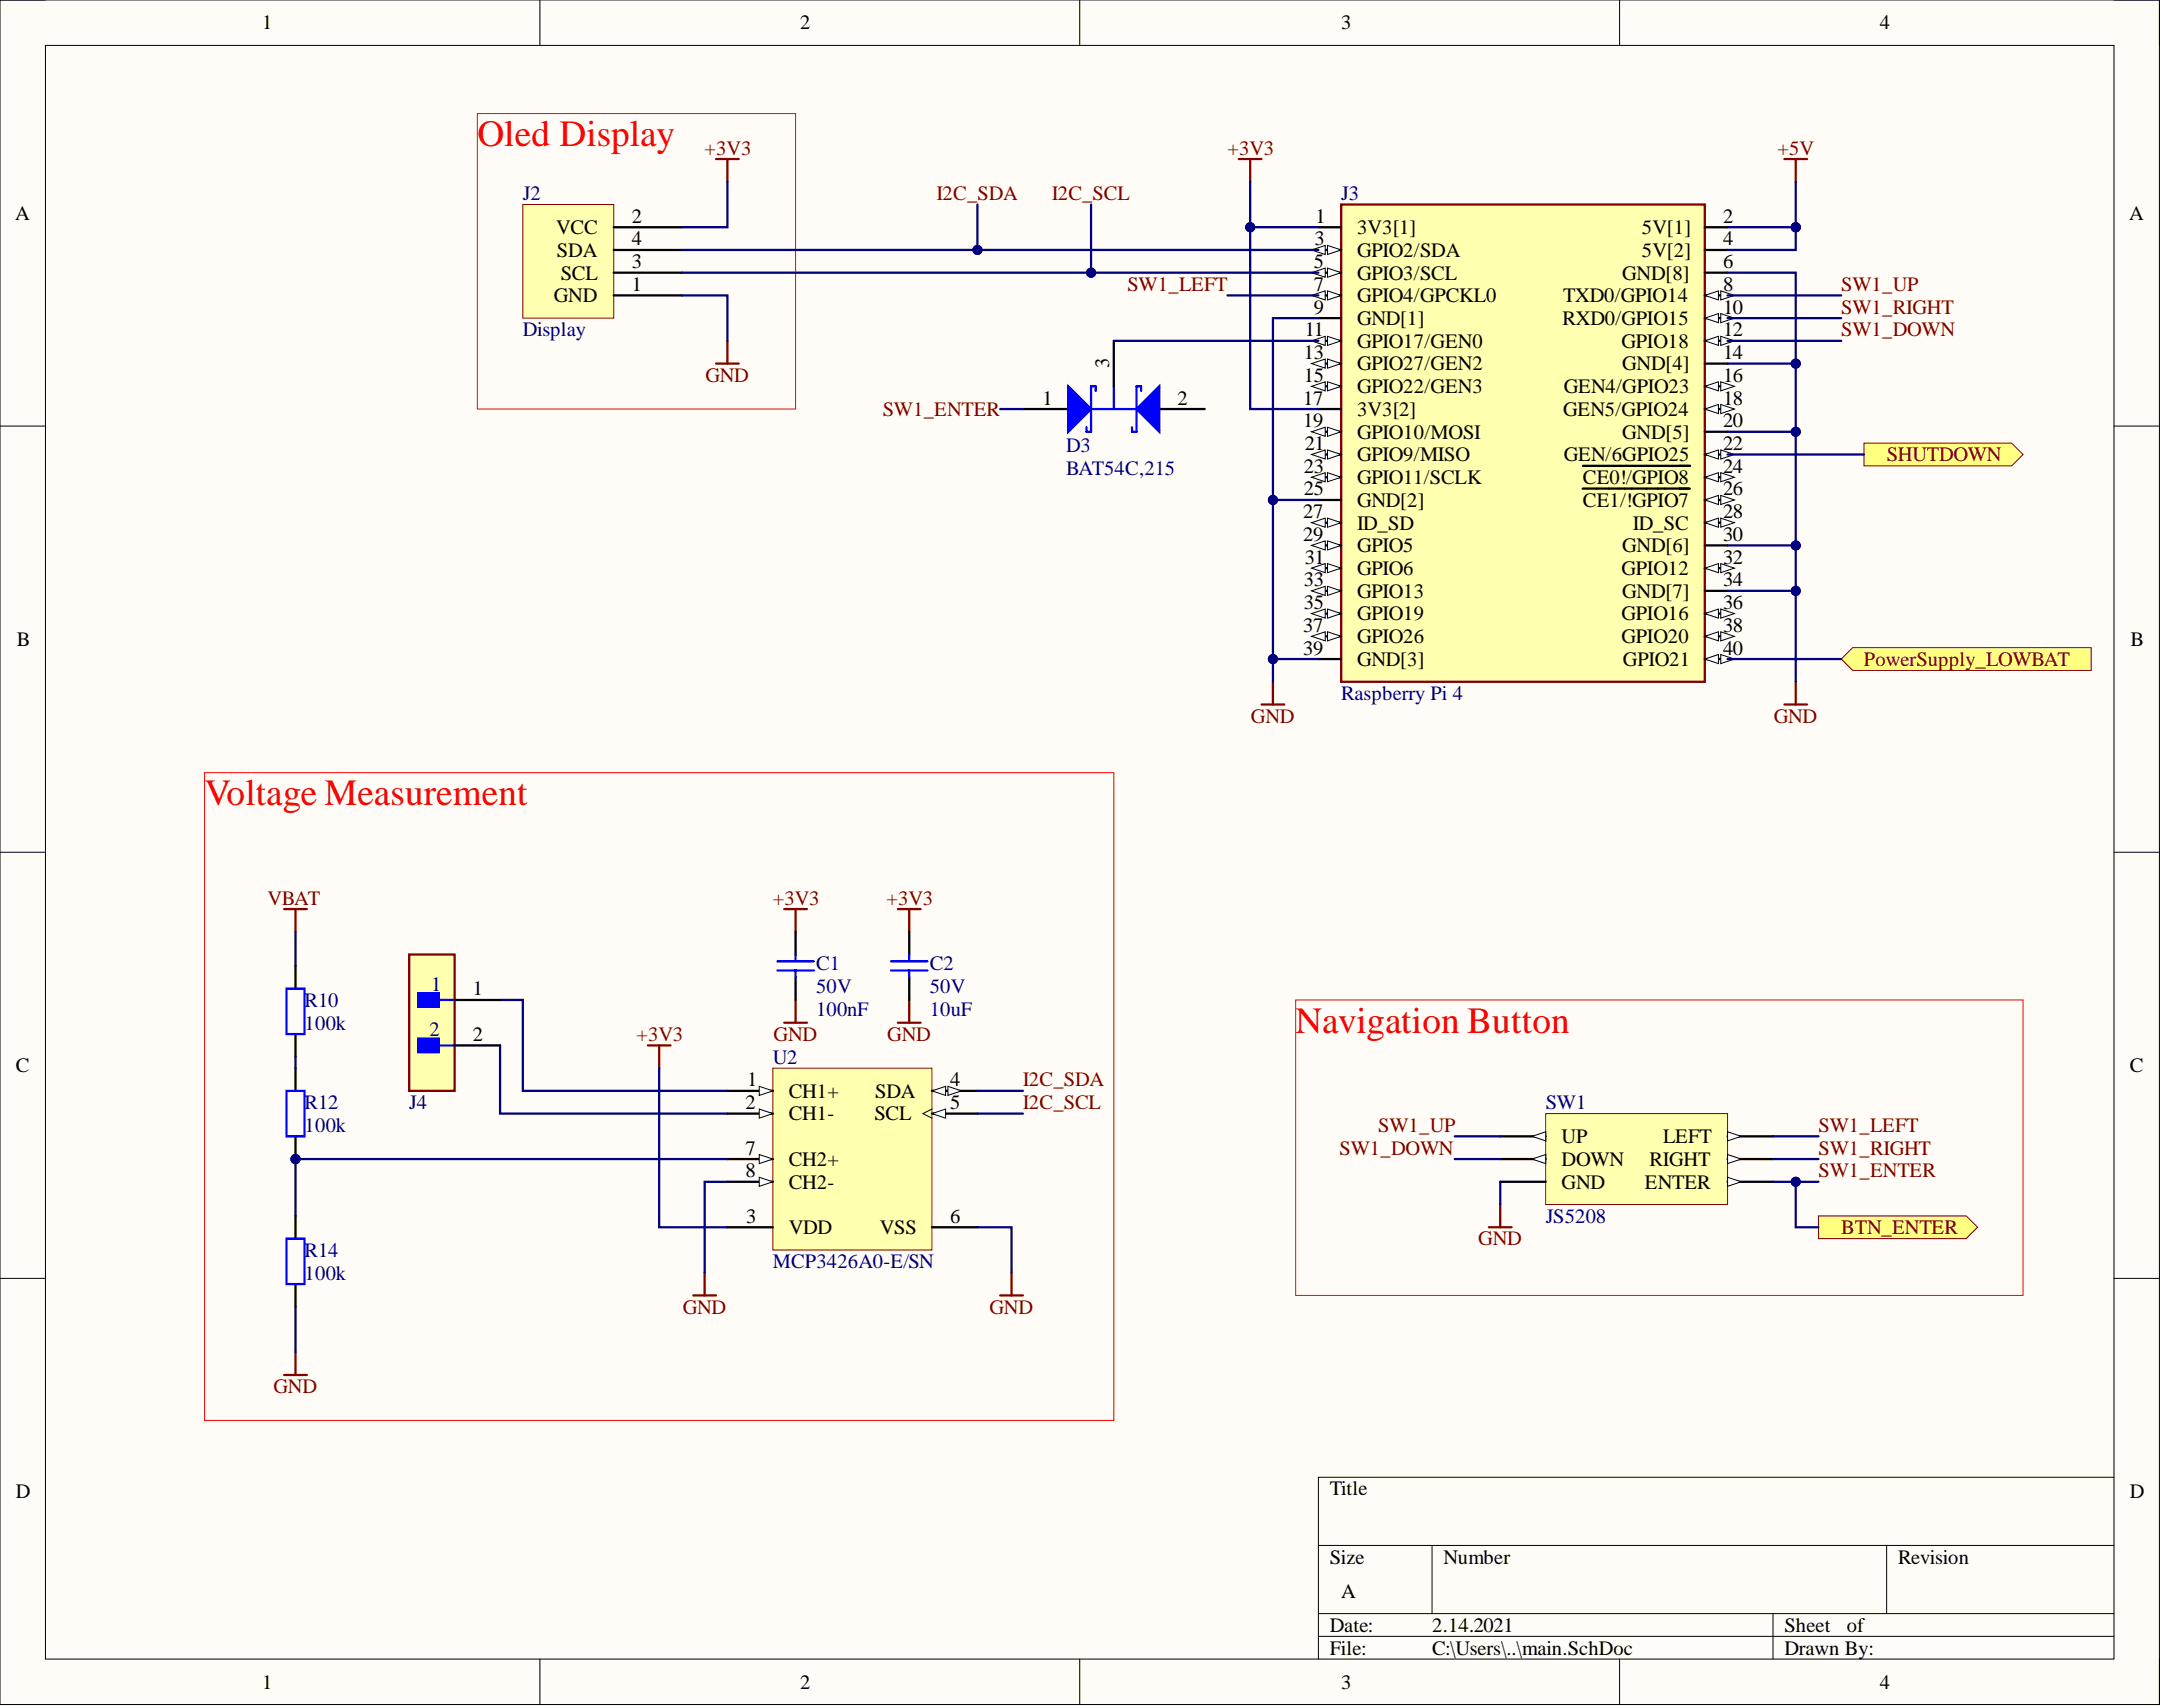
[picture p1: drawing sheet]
<svg xmlns="http://www.w3.org/2000/svg" width="241mm" height="190mm" viewBox="0 0 241 190" stroke-linecap="round" stroke-linejoin="round" font-family="sans-serif">
<defs><g id="words">
<g font-size="4.1" fill="#f00">
<text x="53.3" y="16.3">Oled Display</text>
<text x="22.8" y="89.9">Voltage Measurement</text>
<text x="144.6" y="115.2">Navigation Button</text>
</g>
<g font-size="2.3">
<text x="29.3" y="3.3">1</text>
<text x="89.3" y="3.3">2</text>
<text x="149.7" y="3.3">3</text>
<text x="209.8" y="3.3">4</text>
<text x="1.7" y="24.5">A</text>
<text x="62.1" y="26.1">VCC</text>
<text x="62.2" y="28.7">SDA</text>
<text x="70.5" y="24.9">2</text>
<text x="70.5" y="29.9">3</text>
<text x="70.5" y="27.4">4</text>
<text x="146.6" y="29.9">5</text>
<text x="146.7" y="27.4">3</text>
<text x="146.8" y="24.9">1</text>
<text x="151.5" y="26.1">3V3[1]</text>
<text x="151.5" y="28.7">GPIO2/SDA</text>
<text x="183.3" y="26.1">5V[1]</text>
<text x="183.3" y="28.7">5V[2]</text>
<text x="192.3" y="24.9">2</text>
<text x="192.3" y="27.4">4</text>
<text x="192.3" y="29.9">6</text>
<text x="237.6" y="24.5">A</text>
<text x="61.8" y="33.7">GND</text>
<text x="62.6" y="31.2">SCL</text>
<text x="70.5" y="32.5">1</text>
<text x="146.6" y="32.5">7</text>
<text x="146.6" y="35">9</text>
<text x="151.5" y="31.2">GPIO3/SCL</text>
<text x="151.5" y="33.7">GPIO4/GPCKL0</text>
<text x="174.5" y="33.7">TXD0/GPIO14</text>
<text x="181.1" y="31.2">GND[8]</text>
<text x="192.3" y="32.5">8</text>
<text x="192.3" y="35">10</text>
<text x="123.8" y="41.1" transform="rotate(-90 123.8 41.1)">3</text>
<text x="145.5" y="40.1">13</text>
<text x="145.6" y="37.5">11</text>
<text x="151.5" y="36.3">GND[1]</text>
<text x="151.5" y="38.8">GPIO17/GEN0</text>
<text x="151.5" y="41.3">GPIO27/GEN2</text>
<text x="174.4" y="36.3">RXD0/GPIO15</text>
<text x="181" y="38.8">GPIO18</text>
<text x="181.1" y="41.3">GND[4]</text>
<text x="192.3" y="37.5">12</text>
<text x="192.3" y="40.1">14</text>
<text x="116.4" y="45.1">1</text>
<text x="131.4" y="45.1">2</text>
<text x="145.5" y="45.1">17</text>
<text x="145.5" y="47.7">19</text>
<text x="145.5" y="42.6">15</text>
<text x="151.5" y="43.9">GPIO22/GEN3</text>
<text x="151.5" y="46.4">3V3[2]</text>
<text x="174.5" y="46.4">GEN5/GPIO24</text>
<text x="174.5" y="43.9">GEN4/GPIO23</text>
<text x="192.3" y="42.6">16</text>
<text x="192.3" y="45.1">18</text>
<text x="192.3" y="47.7">20</text>
<text x="145.5" y="52.8">23</text>
<text x="145.6" y="50.2">21</text>
<text x="151.5" y="48.9">GPIO10/MOSI</text>
<text x="151.5" y="51.5">GPIO9/MISO</text>
<text x="174.5" y="51.5">GEN/6GPIO25</text>
<text x="181.1" y="48.9">GND[5]</text>
<text x="192.3" y="50.2">22</text>
<text x="192.3" y="52.8">24</text>
<text x="145.5" y="57.8">27</text>
<text x="145.5" y="55.3">25</text>
<text x="151.5" y="54">GPIO11/SCLK</text>
<text x="151.5" y="56.6">GND[2]</text>
<text x="151.5" y="59.1">ID_SD</text>
<text x="176.7" y="54">CE0!/GPIO8</text>
<text x="176.7" y="56.6">CE1/!GPIO7</text>
<text x="182.2" y="59.1">ID_SC</text>
<text x="192.3" y="55.3">26</text>
<text x="192.3" y="57.8">28</text>
<text x="145.5" y="60.4">29</text>
<text x="145.5" y="65.4">33</text>
<text x="145.6" y="62.9">31</text>
<text x="151.5" y="61.6">GPIO5</text>
<text x="151.5" y="64.2">GPIO6</text>
<text x="181" y="64.2">GPIO12</text>
<text x="181.1" y="61.6">GND[6]</text>
<text x="192.3" y="60.4">30</text>
<text x="192.3" y="62.9">32</text>
<text x="192.3" y="65.4">34</text>
<text x="145.5" y="70.5">37</text>
<text x="145.5" y="68">35</text>
<text x="151.5" y="66.7">GPIO13</text>
<text x="151.5" y="69.2">GPIO19</text>
<text x="151.5" y="71.8">GPIO26</text>
<text x="181" y="69.2">GPIO16</text>
<text x="181" y="71.8">GPIO20</text>
<text x="181.1" y="66.7">GND[7]</text>
<text x="192.3" y="68">36</text>
<text x="192.3" y="70.5">38</text>
<text x="1.9" y="72.1">B</text>
<text x="145.5" y="73">39</text>
<text x="151.5" y="74.3">GND[3]</text>
<text x="181.1" y="74.3">GPIO21</text>
<text x="192.3" y="73">40</text>
<text x="237.8" y="72.1">B</text>
<text x="52.8" y="111.1">1</text>
<text x="1.8" y="119.6">C</text>
<text x="52.8" y="116.2">2</text>
<text x="237.7" y="119.6">C</text>
<text x="83.2" y="123.8">2</text>
<text x="83.4" y="121.2">1</text>
<text x="88" y="122.5">CH1+</text>
<text x="88" y="125">CH1-</text>
<text x="97.6" y="125">SCL</text>
<text x="97.7" y="122.5">SDA</text>
<text x="106" y="121.2">4</text>
<text x="106" y="123.8">5</text>
<text x="83.2" y="128.8">7</text>
<text x="83.2" y="131.4">8</text>
<text x="88" y="130.1">CH2+</text>
<text x="174.3" y="127.6">UP</text>
<text x="174.3" y="130.1">DOWN</text>
<text x="184.1" y="130.1">RIGHT</text>
<text x="185.6" y="127.6">LEFT</text>
<text x="83.3" y="136.5">3</text>
<text x="88" y="137.7">VDD</text>
<text x="88" y="132.6">CH2-</text>
<text x="98.2" y="137.7">VSS</text>
<text x="106" y="136.5">6</text>
<text x="174.3" y="132.6">GND</text>
<text x="183.6" y="132.6">ENTER</text>
<text x="1.8" y="167.2">D</text>
<text x="148.4" y="166.9">Title</text>
<text x="237.7" y="167.2">D</text>
<text x="148.4" y="174.5">Size</text>
<text x="149.7" y="178.3">A</text>
<text x="161.1" y="174.5">Number</text>
<text x="211.8" y="174.5">Revision</text>
<text x="148.4" y="182.1">Date:</text>
<text x="148.4" y="184.6">File:</text>
<text x="159.8" y="182.1">2.14.2021</text>
<text x="159.8" y="184.6">C:\Users\..\main.SchDoc</text>
<text x="199.2" y="182.1">Sheet</text>
<text x="199.2" y="184.6">Drawn By:</text>
<text x="206.1" y="182.1">of</text>
<text x="29.3" y="188.4">1</text>
<text x="89.3" y="188.4">2</text>
<text x="149.7" y="188.4">3</text>
<text x="209.8" y="188.4">4</text>
</g>
<g font-size="2.3" fill="#800000">
<text x="78.6" y="17.2">+3V3</text>
<text x="137" y="17.2">+3V3</text>
<text x="198.4" y="17.2">+5V</text>
<text x="104.5" y="22.3">I2C_SDA</text>
<text x="117.4" y="22.3">I2C_SCL</text>
<text x="125.8" y="32.5">SW1_LEFT</text>
<text x="205.5" y="35">SW1_RIGHT</text>
<text x="205.5" y="32.5">SW1_UP</text>
<text x="205.5" y="37.5">SW1_DOWN</text>
<text x="78.7" y="42.6">GND</text>
<text x="98.5" y="46.4">SW1_ENTER</text>
<text x="210.6" y="51.5">SHUTDOWN</text>
<text x="208" y="74.3">PowerSupply_LOWBAT</text>
<text x="139.6" y="80.7">GND</text>
<text x="198" y="80.7">GND</text>
<text x="29.9" y="100.9">VBAT</text>
<text x="86.3" y="100.9">+3V3</text>
<text x="98.9" y="100.9">+3V3</text>
<text x="71" y="116.2">+3V3</text>
<text x="86.3" y="116.2">GND</text>
<text x="99" y="116.2">GND</text>
<text x="114.2" y="121.2">I2C_SDA</text>
<text x="114.2" y="123.8">I2C_SCL</text>
<text x="149.5" y="128.8">SW1_DOWN</text>
<text x="153.8" y="126.3">SW1_UP</text>
<text x="203" y="126.3">SW1_LEFT</text>
<text x="203" y="128.8">SW1_RIGHT</text>
<text x="203" y="131.4">SW1_ENTER</text>
<text x="205.5" y="137.7">BTN_ENTER</text>
<text x="165" y="139">GND</text>
<text x="76.2" y="146.6">GND</text>
<text x="110.4" y="146.6">GND</text>
<text x="30.5" y="155.5">GND</text>
</g>
<g font-size="2.3" fill="#000080">
<text x="58.4" y="22.3">J2</text>
<text x="149.7" y="22.3">J3</text>
<text x="58.4" y="37.5">Display</text>
<text x="119" y="50.5">D3</text>
<text x="119" y="53">BAT54C,215</text>
<text x="149.7" y="78.1">Raspberry Pi 4</text>
<text x="34" y="112.4">R10</text>
<text x="48.1" y="110.6">1</text>
<text x="91.1" y="110.8">50V</text>
<text x="91.1" y="113.4">100nF</text>
<text x="91.1" y="108.3">C1</text>
<text x="103.8" y="110.8">50V</text>
<text x="103.8" y="113.4">10uF</text>
<text x="103.8" y="108.3">C2</text>
<text x="34" y="114.9">100k</text>
<text x="47.9" y="115.7">2</text>
<text x="86.3" y="118.7">U2</text>
<text x="34" y="123.8">R12</text>
<text x="45.7" y="123.8">J4</text>
<text x="172.5" y="123.8">SW1</text>
<text x="34" y="126.3">100k</text>
<text x="172.5" y="136.5">JS5208</text>
<text x="34" y="142.8">100k</text>
<text x="34" y="140.3">R14</text>
<text x="86.3" y="141.5">MCP3426A0-E/SN</text>
</g>
</g></defs>
<path d="M0 0h241v190.2h-241z" fill-rule="evenodd" fill="#fffcf8"/>
<path d="M0 0h241v190.2h-241z" fill="none" stroke="#000" stroke-width=".11"/>
<path d="M5.1 5.1h230.8v180.1h-230.8z" fill-rule="evenodd" fill="#fffcf8"/>
<g fill="none" stroke="#000" stroke-width=".11">
<path d="M0 0h5.1M60.3 0v5.1M120.5 0v5.1M180.8 0v5.1M235.9 0h5.1v5.1M5.1 5.1h230.8v180.1h-230.8zM0 47.6h5.1M235.9 47.6h5.1M0 95.1h5.1M235.9 95.1h5.1M0 142.7h5.1M235.9 142.7h5.1"/>
<path d="M147.1 172.5h88.8M159.8 172.5v7.6M210.6 172.5v7.6M235.9 164.9h-88.8v20.3M60.3 185.2v5M120.5 185.2v5M147.1 180.1h88.8M147.1 182.6h88.8M180.8 185.2v5M197.9 180.1v5.1M241 185.2v5"/>
</g>
<path d="M149.7 22.8h40.6v53.3h-40.6z" fill-rule="evenodd" fill="#ffffb0"/>
<path d="M149.7 22.8h40.6v53.3h-40.6z" fill="none" stroke="#800000" stroke-width=".25"/>
<path d="M147.1 25.4h2.6M147.1 27.9h2.6" fill="none" stroke="#000" stroke-width=".25"/>
<path d="M148.2 27.4l1.5 .5-1.5 .5z" fill="#f8fcff"/>
<path d="M148.2 27.4l1.5 .5-1.5 .5z" fill="none" stroke="#000" stroke-width=".11"/>
<path d="M146.4 27.9l1.5-.5v1z" fill="#f8fcff"/>
<path d="M146.4 27.9l1.5-.5v1z" fill="none" stroke="#000" stroke-width=".11"/>
<path d="M147.1 30.4h2.6" fill="none" stroke="#000" stroke-width=".25"/>
<path d="M148.2 29.9l1.5 .5-1.5 .5z" fill="#f8fcff"/>
<path d="M148.2 29.9l1.5 .5-1.5 .5z" fill="none" stroke="#000" stroke-width=".11"/>
<path d="M146.4 30.4l1.5-.5v1z" fill="#f8fcff"/>
<path d="M146.4 30.4l1.5-.5v1z" fill="none" stroke="#000" stroke-width=".11"/>
<path d="M147.1 33h2.6" fill="none" stroke="#000" stroke-width=".25"/>
<path d="M148.2 32.5l1.5 .5-1.5 .5z" fill="#f8fcff"/>
<path d="M148.2 32.5l1.5 .5-1.5 .5z" fill="none" stroke="#000" stroke-width=".11"/>
<path d="M146.4 33l1.5-.5v1z" fill="#f8fcff"/>
<path d="M146.4 33l1.5-.5v1z" fill="none" stroke="#000" stroke-width=".11"/>
<path d="M147.1 35.5h2.6M147.1 38h2.6" fill="none" stroke="#000" stroke-width=".25"/>
<path d="M148.2 37.5l1.5 .5-1.5 .5z" fill="#f8fcff"/>
<path d="M148.2 37.5l1.5 .5-1.5 .5z" fill="none" stroke="#000" stroke-width=".11"/>
<path d="M146.4 38l1.5-.5v1z" fill="#f8fcff"/>
<path d="M146.4 38l1.5-.5v1z" fill="none" stroke="#000" stroke-width=".11"/>
<path d="M147.1 40.6h2.6" fill="none" stroke="#000" stroke-width=".25"/>
<path d="M148.2 40.1l1.5 .5-1.5 .5z" fill="#f8fcff"/>
<path d="M148.2 40.1l1.5 .5-1.5 .5z" fill="none" stroke="#000" stroke-width=".11"/>
<path d="M146.4 40.6l1.5-.5v1z" fill="#f8fcff"/>
<path d="M146.4 40.6l1.5-.5v1z" fill="none" stroke="#000" stroke-width=".11"/>
<path d="M147.1 43.1h2.6" fill="none" stroke="#000" stroke-width=".25"/>
<path d="M148.2 42.6l1.5 .5-1.5 .5z" fill="#f8fcff"/>
<path d="M148.2 42.6l1.5 .5-1.5 .5z" fill="none" stroke="#000" stroke-width=".11"/>
<path d="M146.4 43.1l1.5-.5v1z" fill="#f8fcff"/>
<path d="M146.4 43.1l1.5-.5v1z" fill="none" stroke="#000" stroke-width=".11"/>
<path d="M147.1 45.6h2.6M147.1 48.2h2.6" fill="none" stroke="#000" stroke-width=".25"/>
<path d="M148.2 47.7l1.5 .5-1.5 .5z" fill="#f8fcff"/>
<path d="M148.2 47.7l1.5 .5-1.5 .5z" fill="none" stroke="#000" stroke-width=".11"/>
<path d="M146.4 48.2l1.5-.5v1z" fill="#f8fcff"/>
<path d="M146.4 48.2l1.5-.5v1z" fill="none" stroke="#000" stroke-width=".11"/>
<path d="M147.1 50.7h2.6" fill="none" stroke="#000" stroke-width=".25"/>
<path d="M148.2 50.2l1.5 .5-1.5 .5z" fill="#f8fcff"/>
<path d="M148.2 50.2l1.5 .5-1.5 .5z" fill="none" stroke="#000" stroke-width=".11"/>
<path d="M146.4 50.7l1.5-.5v1z" fill="#f8fcff"/>
<path d="M146.4 50.7l1.5-.5v1z" fill="none" stroke="#000" stroke-width=".11"/>
<path d="M147.1 53.3h2.6" fill="none" stroke="#000" stroke-width=".25"/>
<path d="M148.2 52.8l1.5 .5-1.5 .5z" fill="#f8fcff"/>
<path d="M148.2 52.8l1.5 .5-1.5 .5z" fill="none" stroke="#000" stroke-width=".11"/>
<path d="M146.4 53.3l1.5-.5v1z" fill="#f8fcff"/>
<path d="M146.4 53.3l1.5-.5v1z" fill="none" stroke="#000" stroke-width=".11"/>
<path d="M147.1 55.8h2.6M147.1 58.3h2.6" fill="none" stroke="#000" stroke-width=".25"/>
<path d="M148.2 57.8l1.5 .5-1.5 .5z" fill="#f8fcff"/>
<path d="M148.2 57.8l1.5 .5-1.5 .5z" fill="none" stroke="#000" stroke-width=".11"/>
<path d="M146.4 58.3l1.5-.5v1z" fill="#f8fcff"/>
<path d="M146.4 58.3l1.5-.5v1z" fill="none" stroke="#000" stroke-width=".11"/>
<path d="M147.1 60.9h2.6" fill="none" stroke="#000" stroke-width=".25"/>
<path d="M148.2 60.4l1.5 .5-1.5 .5z" fill="#f8fcff"/>
<path d="M148.2 60.4l1.5 .5-1.5 .5z" fill="none" stroke="#000" stroke-width=".11"/>
<path d="M146.4 60.9l1.5-.5v1z" fill="#f8fcff"/>
<path d="M146.4 60.9l1.5-.5v1z" fill="none" stroke="#000" stroke-width=".11"/>
<path d="M147.1 63.4h2.6" fill="none" stroke="#000" stroke-width=".25"/>
<path d="M148.2 62.9l1.5 .5-1.5 .5z" fill="#f8fcff"/>
<path d="M148.2 62.9l1.5 .5-1.5 .5z" fill="none" stroke="#000" stroke-width=".11"/>
<path d="M146.4 63.4l1.5-.5v1z" fill="#f8fcff"/>
<path d="M146.4 63.4l1.5-.5v1z" fill="none" stroke="#000" stroke-width=".11"/>
<path d="M147.1 65.9h2.6" fill="none" stroke="#000" stroke-width=".25"/>
<path d="M148.2 65.4l1.5 .5-1.5 .5z" fill="#f8fcff"/>
<path d="M148.2 65.4l1.5 .5-1.5 .5z" fill="none" stroke="#000" stroke-width=".11"/>
<path d="M146.4 65.9l1.5-.5v1z" fill="#f8fcff"/>
<path d="M146.4 65.9l1.5-.5v1z" fill="none" stroke="#000" stroke-width=".11"/>
<path d="M147.1 68.5h2.6" fill="none" stroke="#000" stroke-width=".25"/>
<path d="M148.2 68l1.5 .5-1.5 .5z" fill="#f8fcff"/>
<path d="M148.2 68l1.5 .5-1.5 .5z" fill="none" stroke="#000" stroke-width=".11"/>
<path d="M146.4 68.5l1.5-.5v1z" fill="#f8fcff"/>
<path d="M146.4 68.5l1.5-.5v1z" fill="none" stroke="#000" stroke-width=".11"/>
<path d="M147.1 71h2.6" fill="none" stroke="#000" stroke-width=".25"/>
<path d="M148.2 70.5l1.5 .5-1.5 .5z" fill="#f8fcff"/>
<path d="M148.2 70.5l1.5 .5-1.5 .5z" fill="none" stroke="#000" stroke-width=".11"/>
<path d="M146.4 71l1.5-.5v1z" fill="#f8fcff"/>
<path d="M146.4 71l1.5-.5v1z" fill="none" stroke="#000" stroke-width=".11"/>
<path d="M190.3 25.4h2.5M190.3 27.9h2.5M190.3 30.4h2.5M190.3 33h2.5M147.1 73.6h2.6" fill="none" stroke="#000" stroke-width=".25"/>
<path d="M190.3 33l1.5-.5v1z" fill="#f8fcff"/>
<path d="M190.3 33l1.5-.5v1z" fill="none" stroke="#000" stroke-width=".11"/>
<path d="M192.1 32.5l1.5 .5-1.5 .5z" fill="#f8fcff"/>
<path d="M192.1 32.5l1.5 .5-1.5 .5z" fill="none" stroke="#000" stroke-width=".11"/>
<path d="M190.3 35.5h2.5" fill="none" stroke="#000" stroke-width=".25"/>
<path d="M190.3 35.5l1.5-.5v1z" fill="#f8fcff"/>
<path d="M190.3 35.5l1.5-.5v1z" fill="none" stroke="#000" stroke-width=".11"/>
<path d="M192.1 35l1.5 .5-1.5 .5z" fill="#f8fcff"/>
<path d="M192.1 35l1.5 .5-1.5 .5z" fill="none" stroke="#000" stroke-width=".11"/>
<path d="M190.3 38h2.5" fill="none" stroke="#000" stroke-width=".25"/>
<path d="M190.3 38l1.5-.5v1z" fill="#f8fcff"/>
<path d="M190.3 38l1.5-.5v1z" fill="none" stroke="#000" stroke-width=".11"/>
<path d="M192.1 37.5l1.5 .5-1.5 .5z" fill="#f8fcff"/>
<path d="M192.1 37.5l1.5 .5-1.5 .5z" fill="none" stroke="#000" stroke-width=".11"/>
<path d="M190.3 40.6h2.5M190.3 43.1h2.5" fill="none" stroke="#000" stroke-width=".25"/>
<path d="M190.3 43.1l1.5-.5v1z" fill="#f8fcff"/>
<path d="M190.3 43.1l1.5-.5v1z" fill="none" stroke="#000" stroke-width=".11"/>
<path d="M192.1 42.6l1.5 .5-1.5 .5z" fill="#f8fcff"/>
<path d="M192.1 42.6l1.5 .5-1.5 .5z" fill="none" stroke="#000" stroke-width=".11"/>
<path d="M190.3 45.6h2.5" fill="none" stroke="#000" stroke-width=".25"/>
<path d="M190.3 45.6l1.5-.5v1.1z" fill="#f8fcff"/>
<path d="M190.3 45.6l1.5-.5v1.1z" fill="none" stroke="#000" stroke-width=".11"/>
<path d="M192.1 45.1l1.5 .5-1.5 .6z" fill="#f8fcff"/>
<path d="M192.1 45.1l1.5 .5-1.5 .6z" fill="none" stroke="#000" stroke-width=".11"/>
<path d="M190.3 48.2h2.5M190.3 50.7h2.5" fill="none" stroke="#000" stroke-width=".25"/>
<path d="M190.3 50.7l1.5-.5v1z" fill="#f8fcff"/>
<path d="M190.3 50.7l1.5-.5v1z" fill="none" stroke="#000" stroke-width=".11"/>
<path d="M192.1 50.2l1.5 .5-1.5 .5z" fill="#f8fcff"/>
<path d="M192.1 50.2l1.5 .5-1.5 .5z" fill="none" stroke="#000" stroke-width=".11"/>
<path d="M190.3 53.3h2.5" fill="none" stroke="#000" stroke-width=".25"/>
<path d="M190.3 53.3l1.5-.5v1z" fill="#f8fcff"/>
<path d="M190.3 53.3l1.5-.5v1z" fill="none" stroke="#000" stroke-width=".11"/>
<path d="M192.1 52.8l1.5 .5-1.5 .5z" fill="#f8fcff"/>
<path d="M192.1 52.8l1.5 .5-1.5 .5z" fill="none" stroke="#000" stroke-width=".11"/>
<path d="M176.7 52h11.9M190.3 55.8h2.5" fill="none" stroke="#000" stroke-width=".25"/>
<path d="M190.3 55.8l1.5-.5v1z" fill="#f8fcff"/>
<path d="M190.3 55.8l1.5-.5v1z" fill="none" stroke="#000" stroke-width=".11"/>
<path d="M192.1 55.3l1.5 .5-1.5 .5z" fill="#f8fcff"/>
<path d="M192.1 55.3l1.5 .5-1.5 .5z" fill="none" stroke="#000" stroke-width=".11"/>
<path d="M176.6 54.5h12M190.3 58.3h2.5" fill="none" stroke="#000" stroke-width=".25"/>
<path d="M190.3 58.3l1.5-.5v1z" fill="#f8fcff"/>
<path d="M190.3 58.3l1.5-.5v1z" fill="none" stroke="#000" stroke-width=".11"/>
<path d="M192.1 57.8l1.5 .5-1.5 .5z" fill="#f8fcff"/>
<path d="M192.1 57.8l1.5 .5-1.5 .5z" fill="none" stroke="#000" stroke-width=".11"/>
<path d="M190.3 60.9h2.5M190.3 63.4h2.5" fill="none" stroke="#000" stroke-width=".25"/>
<path d="M190.3 63.4l1.5-.5v1z" fill="#f8fcff"/>
<path d="M190.3 63.4l1.5-.5v1z" fill="none" stroke="#000" stroke-width=".11"/>
<path d="M192.1 62.9l1.5 .5-1.5 .5z" fill="#f8fcff"/>
<path d="M192.1 62.9l1.5 .5-1.5 .5z" fill="none" stroke="#000" stroke-width=".11"/>
<path d="M190.3 65.9h2.5M190.3 68.5h2.5" fill="none" stroke="#000" stroke-width=".25"/>
<path d="M190.3 68.5l1.5-.5v1z" fill="#f8fcff"/>
<path d="M190.3 68.5l1.5-.5v1z" fill="none" stroke="#000" stroke-width=".11"/>
<path d="M192.1 68l1.5 .5-1.5 .5z" fill="#f8fcff"/>
<path d="M192.1 68l1.5 .5-1.5 .5z" fill="none" stroke="#000" stroke-width=".11"/>
<path d="M190.3 71h2.5" fill="none" stroke="#000" stroke-width=".25"/>
<path d="M190.3 71l1.5-.5v1z" fill="#f8fcff"/>
<path d="M190.3 71l1.5-.5v1z" fill="none" stroke="#000" stroke-width=".11"/>
<path d="M192.1 70.5l1.5 .5-1.5 .5z" fill="#f8fcff"/>
<path d="M192.1 70.5l1.5 .5-1.5 .5z" fill="none" stroke="#000" stroke-width=".11"/>
<path d="M190.3 73.6h2.5" fill="none" stroke="#000" stroke-width=".25"/>
<path d="M190.3 73.6l1.5-.6v1.1z" fill="#f8fcff"/>
<path d="M190.3 73.6l1.5-.6v1.1z" fill="none" stroke="#000" stroke-width=".11"/>
<path d="M192.1 73l1.5 .6-1.5 .5z" fill="#f8fcff"/>
<path d="M192.1 73l1.5 .6-1.5 .5z" fill="none" stroke="#000" stroke-width=".11"/>
<path d="M138.3 17.7h2.5M139.5 17.7v2.6M199.2 17.7h2.5M200.4 17.7v2.6M140.8 78.6h2.5M142.1 76.1v2.5M199.2 78.6h2.5M200.4 76.1v2.5" fill="none" stroke="#800000" stroke-width=".25"/>
<path d="M58.4 22.8h10.1v12.7h-10.1z" fill-rule="evenodd" fill="#ffffb0"/>
<path d="M58.4 22.8h10.1v12.7h-10.1z" fill="none" stroke="#800000" stroke-width=".11"/>
<path d="M68.5 33h7.6M68.5 25.4h7.6M68.5 30.4h7.6M68.5 27.9h7.6" fill="none" stroke="#000" stroke-width=".25"/>
<path d="M79.9 17.7h2.6M81.2 17.7v2.6M81.2 38v2.6M79.9 40.6h2.6" fill="none" stroke="#800000" stroke-width=".25"/>
<path d="M86.3 119.2h17.7v20.3h-17.7z" fill-rule="evenodd" fill="#ffffb0"/>
<path d="M86.3 119.2h17.7v20.3h-17.7z" fill="none" stroke="#800000" stroke-width=".11"/>
<path d="M104 137h5.1M104 121.7h5.1" fill="none" stroke="#000" stroke-width=".25"/>
<path d="M104 121.7l1.5-.5v1z" fill="#f8fcff"/>
<path d="M104 121.7l1.5-.5v1z" fill="none" stroke="#000" stroke-width=".11"/>
<path d="M105.8 121.2l1.5 .5-1.5 .5z" fill="#f8fcff"/>
<path d="M105.8 121.2l1.5 .5-1.5 .5z" fill="none" stroke="#000" stroke-width=".11"/>
<path d="M104 124.3h5.1" fill="none" stroke="#000" stroke-width=".25"/>
<path d="M104 124.3l1.5-.5v1z" fill="#f8fcff"/>
<path d="M104 124.3l1.5-.5v1zM104 123.8l-1 .5 1 .5" fill="none" stroke="#000" stroke-width=".11"/>
<path d="M81.2 137h5.1M81.2 129.4h5.1" fill="none" stroke="#000" stroke-width=".25"/>
<path d="M84.7 128.8l1.6 .6-1.6 .5z" fill="#f8fcff"/>
<path d="M84.7 128.8l1.6 .6-1.6 .5z" fill="none" stroke="#000" stroke-width=".11"/>
<path d="M81.2 121.7h5.1" fill="none" stroke="#000" stroke-width=".25"/>
<path d="M84.7 121.2l1.6 .5-1.6 .5z" fill="#f8fcff"/>
<path d="M84.7 121.2l1.6 .5-1.6 .5z" fill="none" stroke="#000" stroke-width=".11"/>
<path d="M81.2 124.3h5.1" fill="none" stroke="#000" stroke-width=".25"/>
<path d="M84.7 123.8l1.6 .5-1.6 .5z" fill="#f8fcff"/>
<path d="M84.7 123.8l1.6 .5-1.6 .5z" fill="none" stroke="#000" stroke-width=".11"/>
<path d="M81.2 131.9h5.1" fill="none" stroke="#000" stroke-width=".25"/>
<path d="M84.7 131.4l1.6 .5-1.6 .5z" fill="#f8fcff"/>
<path d="M84.7 131.4l1.6 .5-1.6 .5z" fill="none" stroke="#000" stroke-width=".11"/>
<g fill="none" stroke="#800000" stroke-width=".25">
<path d="M31.7 101.5h2.5M33 101.5v2.5M72.3 116.7h2.5M73.6 116.7v2.5M87.5 101.5h2.6M87.5 114.1h2.6M88.8 101.5v2.5M88.8 111.6v2.5M100.2 101.5h2.5M100.2 114.1h2.5M101.5 101.5v2.5M101.5 111.6v2.5"/>
<path d="M31.7 153.4h2.5M33 150.9v2.5M77.4 144.6h2.5M78.6 142v2.6M111.6 144.6h2.6M112.9 142v2.6"/>
</g>
<path d="M22.8 86.2h101.5v72.3h-101.5z" fill="none" stroke="#f00" stroke-width=".11"/>
<path d="M172.5 124.3h20.3v10.1h-20.3z" fill-rule="evenodd" fill="#ffffb0"/>
<path d="M172.5 124.3h20.3v10.1h-20.3z" fill="none" stroke="#800000" stroke-width=".11"/>
<path d="M167.4 126.8h5.1" fill="none" stroke="#000" stroke-width=".25"/>
<path d="M171 126.8l1.5-.5v1z" fill="#f8fcff"/>
<path d="M171 126.8l1.5-.5v1z" fill="none" stroke="#000" stroke-width=".11"/>
<path d="M167.4 129.4h5.1" fill="none" stroke="#000" stroke-width=".25"/>
<path d="M171 129.4l1.5-.6v1.1z" fill="#f8fcff"/>
<path d="M171 129.4l1.5-.6v1.1z" fill="none" stroke="#000" stroke-width=".11"/>
<path d="M167.4 131.9h5.1M192.8 126.8h5.1" fill="none" stroke="#000" stroke-width=".25"/>
<path d="M192.8 126.3l1.5 .5-1.5 .5z" fill="#f8fcff"/>
<path d="M192.8 126.3l1.5 .5-1.5 .5z" fill="none" stroke="#000" stroke-width=".11"/>
<path d="M192.8 129.4h5.1" fill="none" stroke="#000" stroke-width=".25"/>
<path d="M192.8 128.8l1.5 .6-1.5 .5z" fill="#f8fcff"/>
<path d="M192.8 128.8l1.5 .6-1.5 .5z" fill="none" stroke="#000" stroke-width=".11"/>
<path d="M192.8 131.9h5.1" fill="none" stroke="#000" stroke-width=".25"/>
<path d="M192.8 131.4l1.5 .5-1.5 .5z" fill="#f8fcff"/>
<path d="M192.8 131.4l1.5 .5-1.5 .5z" fill="none" stroke="#000" stroke-width=".11"/>
<path d="M166.2 137h2.5M167.4 134.4v2.6" fill="none" stroke="#800000" stroke-width=".25"/>
<path d="M205.5 73.6l1.3-1.3h26.6v2.5h-26.6z" fill-rule="evenodd" fill="#ffff80"/>
<path d="M205.5 73.6l1.3-1.3h26.6v2.5h-26.6z" fill="none" stroke="#800000" stroke-width=".11"/>
<path d="M208 49.5h16.5l1.3 1.2-1.3 1.3h-16.5z" fill-rule="evenodd" fill="#ffff80"/>
<path d="M208 49.5h16.5l1.3 1.2-1.3 1.3h-16.5z" fill="none" stroke="#800000" stroke-width=".11"/>
<path d="M203 135.7h16.4l1.3 1.3-1.3 1.2h-16.4z" fill-rule="evenodd" fill="#ffff80"/>
<path d="M203 135.7h16.4l1.3 1.3-1.3 1.2h-16.4z" fill="none" stroke="#800000" stroke-width=".11"/>
<path d="M53.3 12.7h35.5v32.9h-35.5zM144.6 111.6h81.2v33h-81.2z" fill="none" stroke="#f00" stroke-width=".11"/>
<path d="M33 107.8v2.5M33 115.4v2.5M33 135.7v2.5M33 143.3v2.5" fill="none" stroke="#000" stroke-width=".25"/>
<path d="M32 110.3h2v5.1h-2zM32 138.2h2v5.1h-2z" fill="none" stroke="#00f" stroke-width=".25"/>
<circle cx="33" cy="129.4" r=".51" fill="#000080"/>
<circle cx="33" cy="129.4" r=".51" fill="none" stroke="#000080" stroke-width=".11"/>
<path d="M33 119.2v2.5M33 126.8v2.6" fill="none" stroke="#000" stroke-width=".25"/>
<circle cx="33" cy="129.4" r=".51" fill="#000080"/>
<circle cx="33" cy="129.4" r=".51" fill="none" stroke="#000080" stroke-width=".11"/>
<path d="M124.3 43.1v2.5M86.8 107.3h4M86.8 108.3h4M88.8 106.5v.8M88.8 108.3v.8M99.5 107.3h4M99.5 108.3h4M101.5 106.5v.8M101.5 108.3v.8M32 121.7h2v5.1h-2z" fill="none" stroke="#00f" stroke-width=".25"/>
<path d="M124.3 38v5.1M114.2 45.6h5M88.8 104v2.5M88.8 109.1v2.5M101.5 104v2.5M101.5 109.1v2.5" fill="none" stroke="#000" stroke-width=".25"/>
<path d="M119.2 43.1l2.6 2.5-2.6 2.6z" fill="#00f"/>
<path d="M119.2 43.1l2.6 2.5-2.6 2.6z" fill="none" stroke="#00f" stroke-width=".25"/>
<path d="M129.4 45.6h5.1" fill="none" stroke="#000" stroke-width=".25"/>
<path d="M126.8 45.6l2.6-2.5v5.1z" fill="#00f"/>
<path d="M121.8 45.6h5M122.3 43.6v-.5h-.5v5.1h-.5v-.5M126.8 45.6l2.6-2.5v5.1zM127.4 43.6v-.5h-.6v5.1h-.5v-.5" fill="none" stroke="#00f" stroke-width=".25"/>
<path d="M55.8 111.6h2.6v10.1h22.8M81.2 129.4h-48.2v6.3" fill="none" stroke="#000080" stroke-width=".25"/>
<circle cx="33" cy="129.4" r=".51" fill="#000080"/>
<circle cx="33" cy="129.4" r=".51" fill="none" stroke="#000080" stroke-width=".11"/>
<path d="M76.1 33h5.1v5M76.1 30.4h71M55.8 116.7v7.6h25.4M73.6 119.2v17.8h7.6" fill="none" stroke="#000080" stroke-width=".25"/>
<circle cx="121.8" cy="30.4" r=".51" fill="#000080"/>
<circle cx="121.8" cy="30.4" r=".51" fill="none" stroke="#000080" stroke-width=".11"/>
<path d="M76.1 27.9h71" fill="none" stroke="#000080" stroke-width=".25"/>
<circle cx="109.1" cy="27.9" r=".51" fill="#000080"/>
<circle cx="109.1" cy="27.9" r=".51" fill="none" stroke="#000080" stroke-width=".11"/>
<path d="M81.2 20.3v5.1h-5.1M124.3 38h22.8M137 33h10.1M139.5 25.4v20.2h7.6M111.6 45.6h2.6M81.2 131.9h-2.6v10.1M109.1 137h3.8v5M109.1 124.3h5.1M109.1 121.7h5.1" fill="none" stroke="#000080" stroke-width=".25"/>
<circle cx="139.5" cy="25.4" r=".51" fill="#000080"/>
<circle cx="139.5" cy="25.4" r=".51" fill="none" stroke="#000080" stroke-width=".11"/>
<path d="M139.5 20.3v5.1h7.6" fill="none" stroke="#000080" stroke-width=".25"/>
<circle cx="139.5" cy="25.4" r=".51" fill="#000080"/>
<circle cx="139.5" cy="25.4" r=".51" fill="none" stroke="#000080" stroke-width=".11"/>
<path d="M142.1 73.6h5" fill="none" stroke="#000080" stroke-width=".25"/>
<circle cx="142.1" cy="73.6" r=".51" fill="#000080"/>
<circle cx="142.1" cy="73.6" r=".51" fill="none" stroke="#000080" stroke-width=".11"/>
<path d="M142.1 55.8h5" fill="none" stroke="#000080" stroke-width=".25"/>
<circle cx="142.1" cy="55.8" r=".51" fill="#000080"/>
<circle cx="142.1" cy="55.8" r=".51" fill="none" stroke="#000080" stroke-width=".11"/>
<path d="M147.1 35.5h-5v40.6" fill="none" stroke="#000080" stroke-width=".25"/>
<circle cx="142.1" cy="55.8" r=".51" fill="#000080"/>
<circle cx="142.1" cy="55.8" r=".51" fill="none" stroke="#000080" stroke-width=".11"/>
<circle cx="142.1" cy="73.6" r=".51" fill="#000080"/>
<circle cx="142.1" cy="73.6" r=".51" fill="none" stroke="#000080" stroke-width=".11"/>
<path d="M192.8 73.6h12.7M192.8 65.9h7.6M162.4 129.4h5M162.4 126.8h5" fill="none" stroke="#000080" stroke-width=".25"/>
<circle cx="200.4" cy="65.9" r=".51" fill="#000080"/>
<circle cx="200.4" cy="65.9" r=".51" fill="none" stroke="#000080" stroke-width=".11"/>
<path d="M192.8 60.9h7.6" fill="none" stroke="#000080" stroke-width=".25"/>
<circle cx="200.4" cy="60.9" r=".51" fill="#000080"/>
<circle cx="200.4" cy="60.9" r=".51" fill="none" stroke="#000080" stroke-width=".11"/>
<path d="M192.8 50.7h15.2M192.8 48.2h7.6" fill="none" stroke="#000080" stroke-width=".25"/>
<circle cx="200.4" cy="48.2" r=".51" fill="#000080"/>
<circle cx="200.4" cy="48.2" r=".51" fill="none" stroke="#000080" stroke-width=".11"/>
<path d="M192.8 40.6h7.6" fill="none" stroke="#000080" stroke-width=".25"/>
<circle cx="200.4" cy="40.6" r=".51" fill="#000080"/>
<circle cx="200.4" cy="40.6" r=".51" fill="none" stroke="#000080" stroke-width=".11"/>
<path d="M192.8 30.4h7.6v45.7M192.8 38h12.7M192.8 35.5h12.7M192.8 33h12.7" fill="none" stroke="#000080" stroke-width=".25"/>
<circle cx="200.4" cy="40.6" r=".51" fill="#000080"/>
<circle cx="200.4" cy="40.6" r=".51" fill="none" stroke="#000080" stroke-width=".11"/>
<circle cx="200.4" cy="48.2" r=".51" fill="#000080"/>
<circle cx="200.4" cy="48.2" r=".51" fill="none" stroke="#000080" stroke-width=".11"/>
<circle cx="200.4" cy="60.9" r=".51" fill="#000080"/>
<circle cx="200.4" cy="60.9" r=".51" fill="none" stroke="#000080" stroke-width=".11"/>
<circle cx="200.4" cy="65.9" r=".51" fill="#000080"/>
<circle cx="200.4" cy="65.9" r=".51" fill="none" stroke="#000080" stroke-width=".11"/>
<path d="M200.4 25.4v2.5h-7.6" fill="none" stroke="#000080" stroke-width=".25"/>
<circle cx="200.4" cy="25.4" r=".51" fill="#000080"/>
<circle cx="200.4" cy="25.4" r=".51" fill="none" stroke="#000080" stroke-width=".11"/>
<path d="M192.8 25.4h7.6" fill="none" stroke="#000080" stroke-width=".25"/>
<circle cx="200.4" cy="25.4" r=".51" fill="#000080"/>
<circle cx="200.4" cy="25.4" r=".51" fill="none" stroke="#000080" stroke-width=".11"/>
<path d="M197.9 131.9h2.5v5.1h2.6" fill="none" stroke="#000080" stroke-width=".25"/>
<circle cx="200.4" cy="131.9" r=".51" fill="#000080"/>
<circle cx="200.4" cy="131.9" r=".51" fill="none" stroke="#000080" stroke-width=".11"/>
<path d="M197.9 129.4h5.1M197.9 126.8h5.1M200.4 131.9h2.6" fill="none" stroke="#000080" stroke-width=".25"/>
<circle cx="200.4" cy="131.9" r=".51" fill="#000080"/>
<circle cx="200.4" cy="131.9" r=".51" fill="none" stroke="#000080" stroke-width=".11"/>
<path d="M109.1 22.8v5.1M33 104v3.8M33 117.9v1.3M33 145.8v5.1" fill="none" stroke="#000080" stroke-width=".25"/>
<circle cx="109.1" cy="27.9" r=".51" fill="#000080"/>
<circle cx="109.1" cy="27.9" r=".51" fill="none" stroke="#000080" stroke-width=".11"/>
<path d="M121.8 22.8v7.6" fill="none" stroke="#000080" stroke-width=".25"/>
<circle cx="121.8" cy="30.4" r=".51" fill="#000080"/>
<circle cx="121.8" cy="30.4" r=".51" fill="none" stroke="#000080" stroke-width=".11"/>
<path d="M200.4 20.3v5.1M167.4 131.9v2.5" fill="none" stroke="#000080" stroke-width=".25"/>
<circle cx="200.4" cy="25.4" r=".51" fill="#000080"/>
<circle cx="200.4" cy="25.4" r=".51" fill="none" stroke="#000080" stroke-width=".11"/>
<path d="M45.7 106.5h5v15.2h-5z" fill-rule="evenodd" fill="#ffffb0"/>
<path d="M45.7 106.5h5v15.2h-5z" fill="none" stroke="#800000" stroke-width=".25"/>
<path d="M46.7 110.8h2.3v1.6h-2.3z" fill-rule="evenodd" fill="#00f"/>
<path d="M46.7 110.8h2.3v1.6h-2.3zM49 111.6h1.7" fill="none" stroke="#00f" stroke-width=".25"/>
<path d="M46.7 115.9h2.3v1.5h-2.3z" fill-rule="evenodd" fill="#00f"/>
<path d="M46.7 115.9h2.3v1.5h-2.3zM49 116.7h1.7" fill="none" stroke="#00f" stroke-width=".25"/>
<path d="M50.7 111.6h5.1M50.7 116.7h5.1" fill="none" stroke="#000" stroke-width=".25"/>
<use href="#words"/>
</svg>
